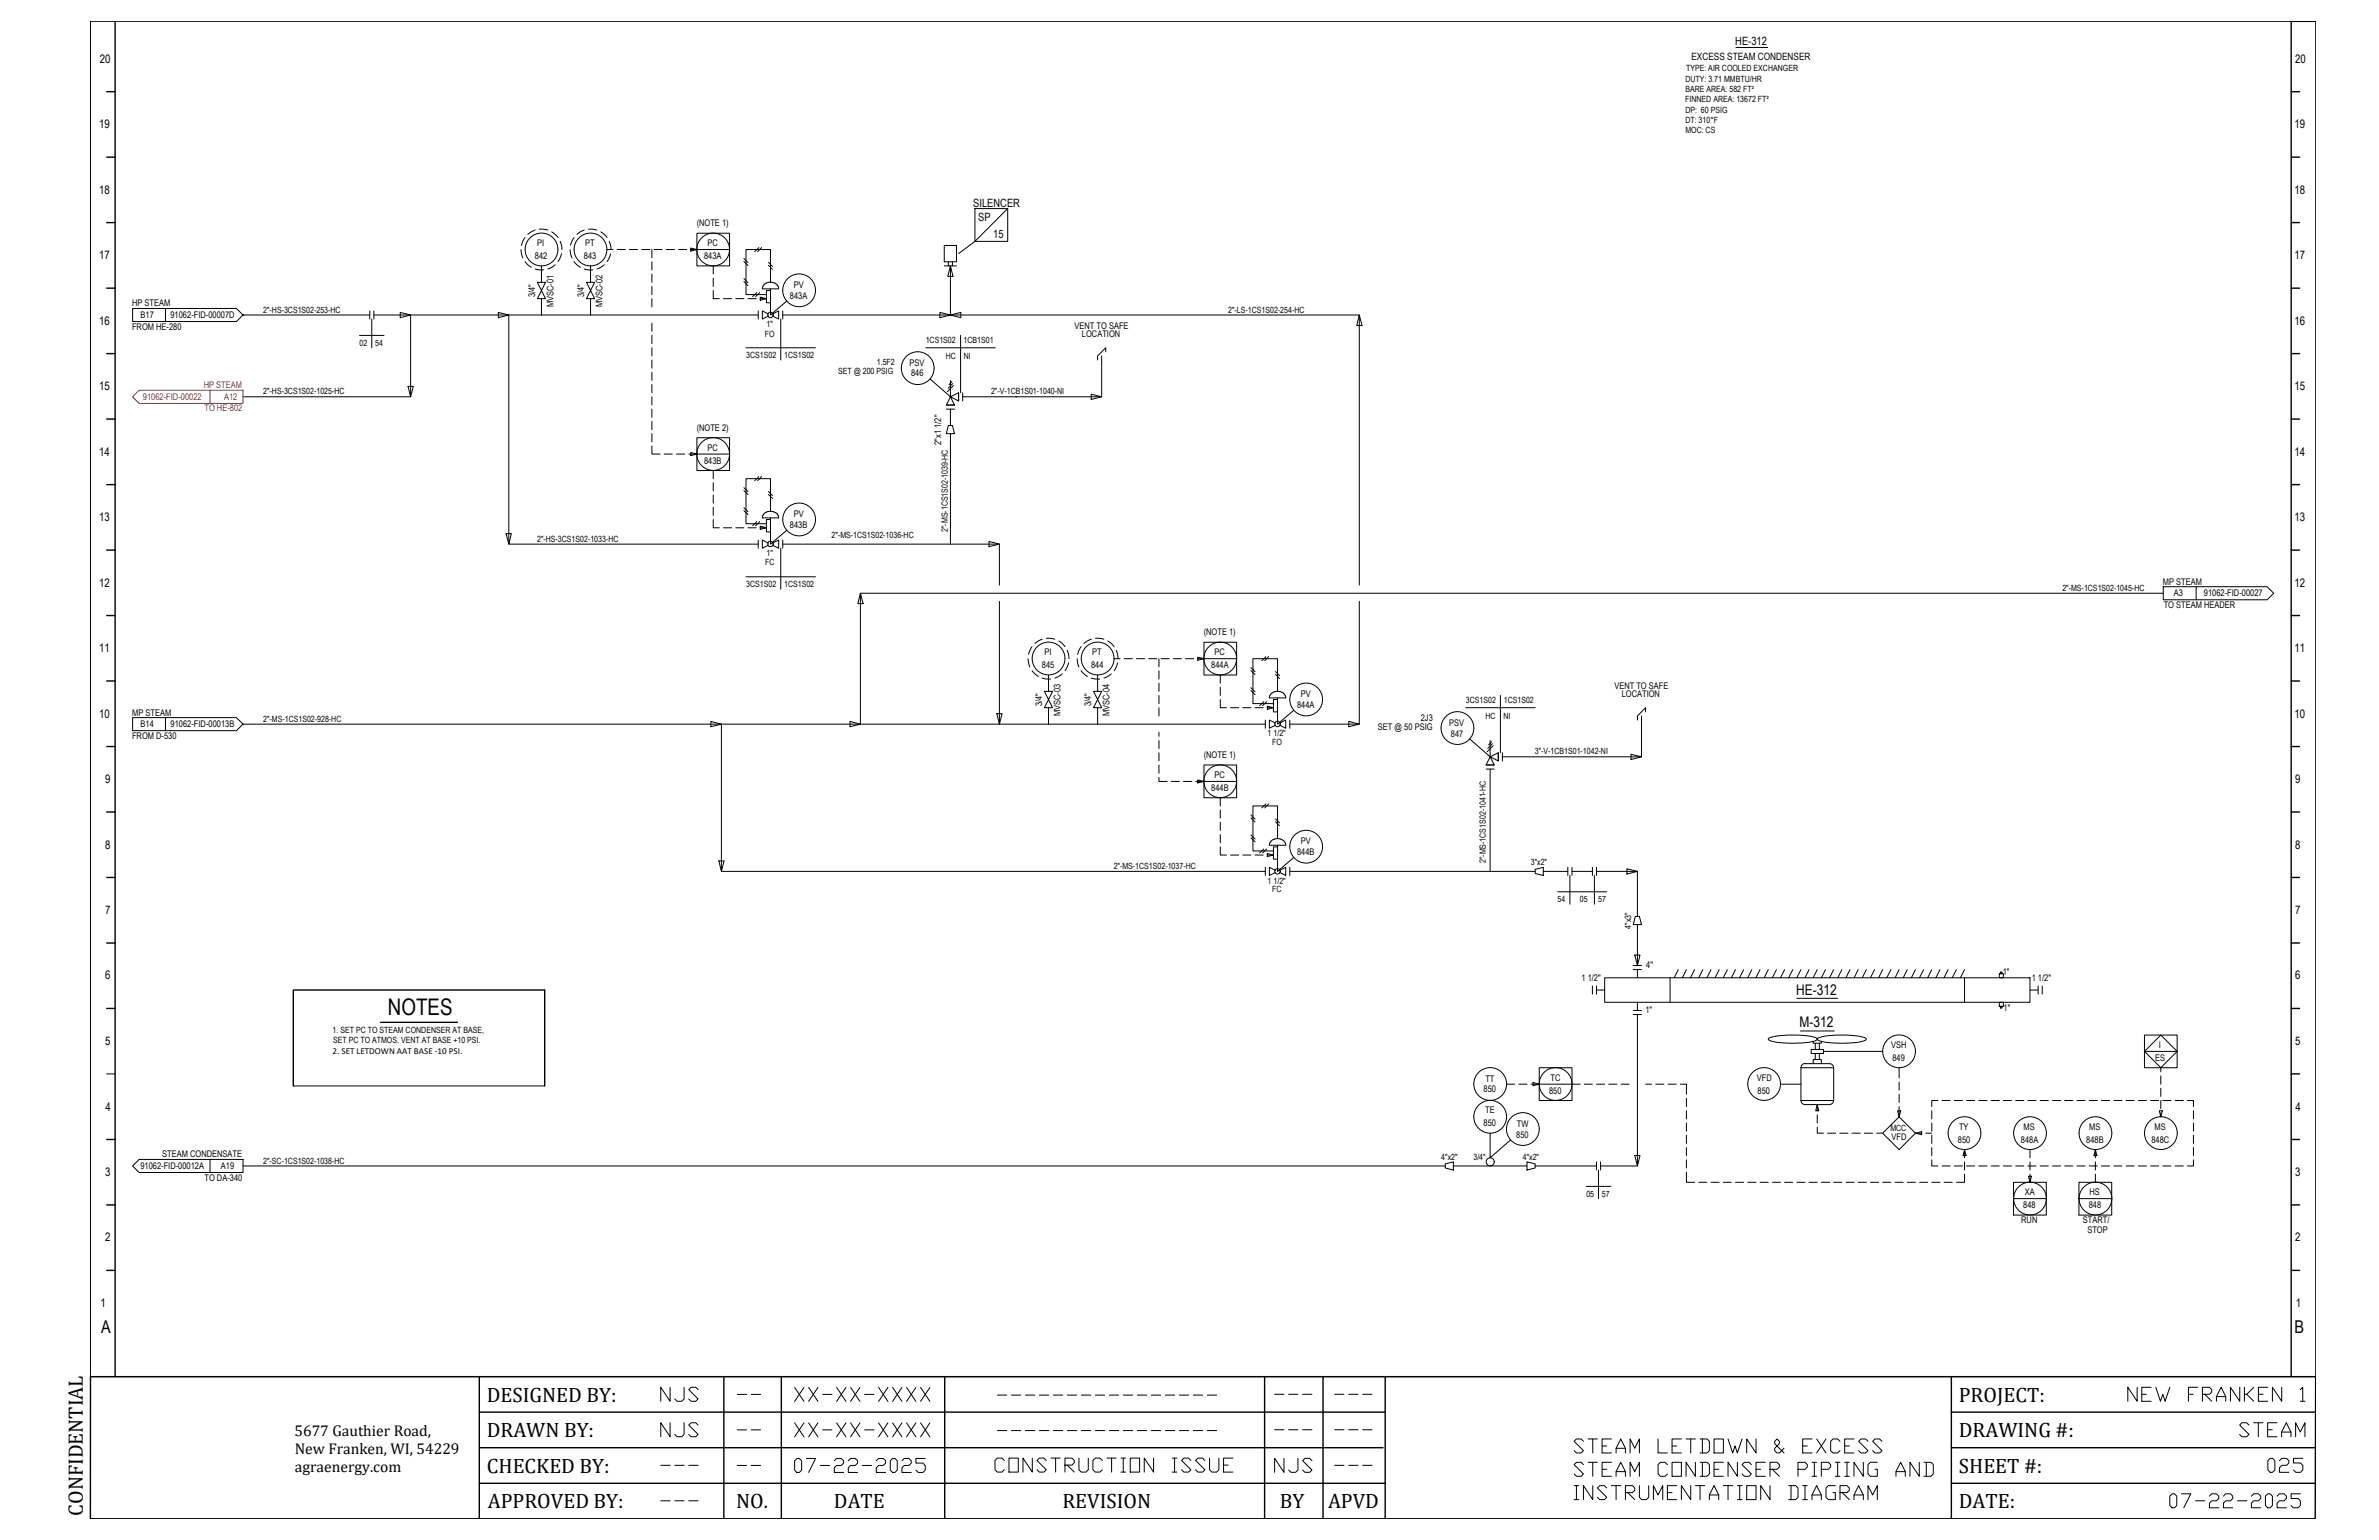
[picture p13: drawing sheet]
<svg xmlns="http://www.w3.org/2000/svg" width="864mm" height="559mm" viewBox="0 0 864 559" stroke-linecap="round" stroke-linejoin="round" font-family="sans-serif">
<defs><g id="words">
<text font-size="8.3" x="140.8" y="368.3">NOTES</text>
<g font-size="7.5">
<text x="176.7" y="508.6">DESIGNED BY:</text>
<text x="711.1" y="508.6">PROJECT:</text>
<text x="176.7" y="521.4">DRAWN BY:</text>
<text x="711.1" y="521.4">DRAWING #:</text>
<text x="176.7" y="534.3">CHECKED BY:</text>
<text x="711.1" y="534.3">SHEET #:</text>
<text x="30.1" y="550" transform="rotate(-90 30.1 550)">CONFIDENTIAL</text>
<text x="177.1" y="547.2">APPROVED BY:</text>
<text x="267.2" y="547.2">NO.</text>
<text x="302.7" y="547.2">DATE</text>
<text x="385.7" y="547.2">REVISION</text>
<text x="464.6" y="547.2">BY</text>
<text x="482.1" y="547.2">APVD</text>
<text x="711.1" y="547.2">DATE:</text>
</g>
<g font-size="6.4">
<text x="36.7" y="483.8">A</text>
<text x="832.9" y="483.8">B</text>
</g>
<g font-size="5.7">
<text x="106.9" y="521.2">5677 Gauthier Road,</text>
<text x="107" y="527.7">New Franken, WI, 54229</text>
<text x="107.1" y="534">agraenergy.com</text>
</g>
<g font-size="5.3">
<text x="652" y="360.9">HE-312</text>
<text x="653.2" y="372.8">M-312</text>
</g>
<g font-size="4.3">
<text x="36.3" y="22.8">20</text>
<text x="833.2" y="22.7">20</text>
<text x="36" y="46.5">19</text>
<text x="832.9" y="46.5">19</text>
<text x="36" y="70.3">18</text>
<text x="832.9" y="70.3">18</text>
<text x="36" y="94.1">17</text>
<text x="832.9" y="94.1">17</text>
<text x="36" y="117.8">16</text>
<text x="832.9" y="117.8">16</text>
<text x="36" y="141.6">15</text>
<text x="832.9" y="141.6">15</text>
<text x="36" y="165.4">14</text>
<text x="832.9" y="165.4">14</text>
<text x="36" y="189.1">13</text>
<text x="832.9" y="189.1">13</text>
<text x="36" y="212.9">12</text>
<text x="832.9" y="212.9">12</text>
<text x="36" y="236.6">11</text>
<text x="832.9" y="236.6">11</text>
<text x="36" y="260.4">10</text>
<text x="832.9" y="260.4">10</text>
<text x="38.2" y="284.1">9</text>
<text x="833.2" y="284.1">9</text>
<text x="38.2" y="307.9">8</text>
<text x="833.2" y="307.9">8</text>
<text x="38.1" y="331.7">7</text>
<text x="833.1" y="331.7">7</text>
<text x="38.2" y="355.4">6</text>
<text x="833.2" y="355.4">6</text>
<text x="38.2" y="379.2">5</text>
<text x="833.2" y="379.2">5</text>
<text x="38.3" y="403">4</text>
<text x="833.2" y="403">4</text>
<text x="38.2" y="426.7">3</text>
<text x="833.2" y="426.7">3</text>
<text x="38.2" y="450.5">2</text>
<text x="833.2" y="450.5">2</text>
<text x="36.4" y="474.3">1</text>
<text x="833.4" y="474.3">1</text>
</g>
<g font-size="4.1">
<text x="629.9" y="16.2">HE-312</text>
<text x="353.3" y="75">SILENCER</text>
<text x="355.1" y="80.1">SP</text>
<text x="360.6" y="86.5">15</text>
</g>
<text font-size="3.6" x="614" y="21.8">EXCESS STEAM CONDENSER</text>
<g font-size="3.3">
<text x="252.9" y="82">(NOTE 1)</text>
<text x="195" y="89.2">PI</text>
<text x="212.4" y="89.2">PT</text>
<text x="256.8" y="89.2">PC</text>
<text x="194.2" y="94">842</text>
<text x="212" y="94">843</text>
<text x="255.6" y="94">843A</text>
<text x="194.3" y="107.9" transform="rotate(-90 194.3 107.9)">3/4&quot;</text>
<text x="212.1" y="107.9" transform="rotate(-90 212.1 107.9)">3/4&quot;</text>
<text x="288.2" y="104.5">PV</text>
<text x="48" y="111.2">HP STEAM</text>
<text x="201" y="111.5" transform="rotate(-90 201 111.5)">MVSC-01</text>
<text x="218.7" y="111.5" transform="rotate(-90 218.7 111.5)">MVSC-02</text>
<text x="286.8" y="108.4">843A</text>
<text x="47.9" y="119.6">FROM HE-280</text>
<text x="51.1" y="115.4">B17</text>
<text x="61.9" y="115.4">91062-FID-00007D</text>
<text x="390.1" y="119.4">VENT TO SAFE</text>
<text x="392.8" y="122.4">LOCATION</text>
<text x="330.2" y="132.7">PSV</text>
<text x="330.8" y="136.6">846</text>
<text x="252.9" y="156.2">(NOTE 2)</text>
<text x="341.6" y="161.4" transform="rotate(-90 341.6 161.4)">2&quot;x1 1/2&quot;</text>
<text x="256.8" y="163.5">PC</text>
<text x="255.6" y="168.2">843B</text>
<text x="286.8" y="191.6">843B</text>
<text x="288.2" y="187.6">PV</text>
<text x="785.2" y="212.1">MP STEAM</text>
<text x="785.5" y="220.5">TO STEAM HEADER</text>
<text x="789.2" y="216.3">A3</text>
<text x="800.1" y="216.3">91062-FID-00027</text>
<text x="437" y="230.4">(NOTE 1)</text>
<text x="379.1" y="237.7">PI</text>
<text x="396.5" y="237.7">PT</text>
<text x="440.9" y="237.7">PC</text>
<text x="378.2" y="242.4">845</text>
<text x="396.1" y="242.4">844</text>
<text x="439.7" y="242.4">844A</text>
<text x="586" y="250.1">VENT TO SAFE</text>
<text x="378.3" y="256.3" transform="rotate(-90 378.3 256.3)">3/4&quot;</text>
<text x="396.1" y="256.3" transform="rotate(-90 396.1 256.3)">3/4&quot;</text>
<text x="470.8" y="256.9">844A</text>
<text x="472.3" y="252.9">PV</text>
<text x="588.7" y="253">LOCATION</text>
<text x="48" y="259.6">MP STEAM</text>
<text x="51.1" y="263.8">B14</text>
<text x="61.9" y="263.8">91062-FID-00013B</text>
<text x="385" y="259.9" transform="rotate(-90 385 259.9)">MVSC-03</text>
<text x="402.8" y="259.9" transform="rotate(-90 402.8 259.9)">MVSC-04</text>
<text x="515.7" y="261.6">2J3</text>
<text x="526.1" y="263.4">PSV</text>
<text x="47.9" y="268">FROM D-530</text>
<text x="500.2" y="265">SET @ 50 PSIG</text>
<text x="526.7" y="267.3">847</text>
<text x="437" y="275">(NOTE 1)</text>
<text x="439.7" y="287">844B</text>
<text x="440.9" y="282.2">PC</text>
<text x="470.8" y="310.3">844B</text>
<text x="472.3" y="306.4">PV</text>
<text x="597.6" y="351.4">4&quot;</text>
<text x="727" y="353.8">1&quot;</text>
<text x="574.1" y="355.9">1 1/2&quot;</text>
<text x="737.5" y="355.9">1 1/2&quot;</text>
<text x="597.3" y="367.7">1&quot;</text>
<text x="727.3" y="366.7">1&quot;</text>
<text x="120.7" y="382.6">2. SET LETDOWN AAT BASE -10 PSI.</text>
<text x="686.6" y="380.2">VSH</text>
<text x="783.7" y="380.4">I</text>
<text x="687" y="384.9">849</text>
<text x="782.4" y="385">ES</text>
<text x="539.2" y="392.5">TT</text>
<text x="562.8" y="392.1">TC</text>
<text x="637.8" y="392.1">VFD</text>
<text x="538.6" y="396.4">850</text>
<text x="562.3" y="396.8">850</text>
<text x="638" y="396.8">850</text>
<text x="539.1" y="403.9">TE</text>
<text x="538.6" y="408.7">850</text>
<text x="550.4" y="412.8">850</text>
<text x="550.6" y="408.8">TW</text>
<text x="686.6" y="413.8">VFD</text>
<text x="711.2" y="409.9">TY</text>
<text x="734.6" y="409.9">MS</text>
<text x="758.4" y="409.9">MS</text>
<text x="782.2" y="409.9">MS</text>
<text x="58.9" y="419.9">STEAM CONDENSATE</text>
<text x="710.7" y="414.7">850</text>
<text x="733.6" y="414.7">848A</text>
<text x="757.3" y="414.7">848B</text>
<text x="781" y="414.7">848C</text>
<text x="51" y="424.1">91062-FID-00012A</text>
<text x="80.2" y="424.1">A19</text>
<text x="74.2" y="428.4">TO DA-340</text>
<text x="735" y="433.7">XA</text>
<text x="758.5" y="433.7">HS</text>
<text x="733.7" y="443.7">RUN</text>
<text x="734.5" y="438.4">848</text>
<text x="756.1" y="443.7">START/</text>
<text x="758.2" y="438.4">848</text>
<text x="757.7" y="447.5">STOP</text>
</g>
<g font-size="3.3" fill="#f00">
<text x="74" y="140.9">HP STEAM</text>
<text x="51.9" y="145">91062-FID-00022</text>
<text x="74.2" y="149.3">TO HE-802</text>
<text x="81.3" y="145.1">A12</text>
</g>
<g font-size="3.1">
<text x="611.8" y="29.6">DUTY: 3.71 MMBTU/HR</text>
<text x="612.1" y="25.9">TYPE: AIR COOLED EXCHANGER</text>
<text x="611.8" y="33.4">BARE AREA: 582 FT²</text>
<text x="611.8" y="37.1">FINNED AREA: 13672 FT²</text>
<text x="611.8" y="40.9">DP: 60 PSIG</text>
<text x="611.8" y="44.5">DT: 310°F</text>
<text x="611.8" y="48.3">MOC: CS</text>
<text x="95.5" y="113.5">2&quot;-HS-3CS1S02-253-HC</text>
<text x="445.9" y="113.5">2&quot;-LS-1CS1S02-254-HC</text>
<text x="278.3" y="118.7">1&quot;</text>
<text x="130.5" y="125.4">02</text>
<text x="136.2" y="125.4">54</text>
<text x="277.7" y="122.4">FO</text>
<text x="336" y="124.5">1CS1S02</text>
<text x="349.8" y="124.5">1CB1S01</text>
<text x="270.9" y="129.9">3CS1S02</text>
<text x="284.6" y="129.9">1CS1S02</text>
<text x="343.3" y="130.4">HC</text>
<text x="349.8" y="130.4">NI</text>
<text x="304.2" y="135.8">SET @ 200 PSIG</text>
<text x="318.3" y="132.4">1.5F2</text>
<text x="95.5" y="143.1">2&quot;-HS-3CS1S02-1025-HC</text>
<text x="359.7" y="143.1">2&quot;-V-1CB1S01-1040-NI</text>
<text x="195" y="196.6">2&quot;-HS-3CS1S02-1033-HC</text>
<text x="301.9" y="195.1">2&quot;-MS-1CS1S02-1036-HC</text>
<text x="344.1" y="193" transform="rotate(-90 344.1 193)">2&quot;-MS-1CS1S02-1039-HC</text>
<text x="278.3" y="201.9">1&quot;</text>
<text x="277.7" y="204.9">FC</text>
<text x="270.9" y="213">3CS1S02</text>
<text x="284.6" y="213">1CS1S02</text>
<text x="748.7" y="214.4">2&quot;-MS-1CS1S02-1045-HC</text>
<text x="532.1" y="255.1">3CS1S02</text>
<text x="545.9" y="255.1">1CS1S02</text>
<text x="95.5" y="261.9">2&quot;-MS-1CS1S02-928-HC</text>
<text x="539.3" y="261.1">HC</text>
<text x="545.8" y="261.1">NI</text>
<text x="460.2" y="267.2">1 1/2&quot;</text>
<text x="461.8" y="270.2">FO</text>
<text x="557.1" y="273.8">3&quot;-V-1CB1S01-1042-NI</text>
<text x="404.3" y="315.3">2&quot;-MS-1CS1S02-1037-HC</text>
<text x="539.4" y="313.2" transform="rotate(-90 539.4 313.2)">2&quot;-MS-1CS1S02-1041-HC</text>
<text x="555.7" y="313.9">3&quot;x2&quot;</text>
<text x="460.2" y="320.6">1 1/2&quot;</text>
<text x="461.8" y="323.6">FC</text>
<text x="565.4" y="327.3">54</text>
<text x="573.5" y="327.3">05</text>
<text x="580.2" y="327.3">57</text>
<text x="592.1" y="337" transform="rotate(-90 592.1 337)">4&quot;x3&quot;</text>
<text x="120.7" y="374.9">1. SET PC TO STEAM CONDENSER AT BASE,</text>
<text x="120.9" y="378.6">SET PC TO ATMOS. VENT AT BASE +10 PSI.</text>
<text x="686.2" y="410.5">MCC</text>
<text x="95.5" y="422.2">2&quot;-SC-1CS1S02-1038-HC</text>
<text x="523.2" y="420.8">4&quot;x2&quot;</text>
<text x="534.9" y="420.8">3/4&quot;</text>
<text x="552.8" y="420.8">4&quot;x2&quot;</text>
<text x="575.9" y="434.2">05</text>
<text x="581.5" y="434.2">57</text>
</g>
</g></defs>
<g fill="none" stroke="#000" stroke-width=".36">
<path d="M32.9 7.7h807.7v491.8h-807.7zM630.2 17.2h11.5M353.9 75.7h11.9v11.9h-11.9zM365.8 75.7l-11.9 11.9-5.9 4.4M189.1 90.6l.7 3M190.6 86.2l-1.3 2.8M190.6 94.9l1 1.2 1.3 .9M194.3 83.5l-2.7 1.5M194.3 97.6l3.1 .3M195.8 83.2l3.1 .3M196.6 96.5v5.9M200.3 84.1l2.3 2.1"/>
<path d="M201.5 96.1l-2.6 1.5M203.3 87.5l.5 1.4 .2 1.7M203.8 92.1l-1.2 2.8M207 90.6l.6 3M208.4 86.2l-1.3 2.8M208.4 94.9l2.3 2.1M212.1 83.5l-2.7 1.5M212.1 97.6l1.6 .4 1.5-.1M213.6 83.2l3.1 .3M214.4 96.5v5.9M218.1 84.1l2.3 2.1M219.3 96.1l-2.6 1.5"/>
<path d="M220.3 90.6h2.2M221.1 87.5l.7 3.1M221.7 92.1l-1.3 2.8M224 90.6h3M228.5 90.6h2.9M232.9 90.6h3M236.6 90.6v2.9M236.6 95v3M236.6 99.4v3M237.4 90.6h3M241.9 90.6h2.9M246.3 90.6h3"/>
<path d="M250.7 90.6h2.3v5.9h11.8v-5.9M250.7 90l2.3 .6-2.3 .5zM253 84.6h11.8v6h-11.8zM258.9 96.5v2.9M270 93.8l.8 .8v1l.7 .8M270 94.9l.8 .7v6.3l.7 .7M275 91.3l.8-.7h3.9v5.4l.7 .7M275.5 89.8l-.8 .8h-3.9v4l.7 .7M276.5 89.8l-.7 .8h-1.1l-.7 .7M279 96.3l.7 .7v5.4M279 95.3l.7 .7v1l.7 .7M342.8 89.1h4.4v5.9h-4.4z"/>
<path d="M342.8 96.5h4.4M344.3 95v1.5M345 96.5l.9 3.8h-1.9zM345 96.5v17.8M345.7 95v1.5M60.1 111.9v4.8M88.2 114.3h.1M88.2 114.3l-2.4-2.4h-37.7v4.8h37.7l2.4-2.4h46M134.2 112.8v3M135 115.8v10.4M135.7 114.3h139.6M135.7 112.8v3"/>
<path d="M145.3 113.4l3.8 .9-3.8 1zM149.1 114.3v29.7h-60.9M180.9 113.4l3.8 .9-3.8 1zM184.7 114.3v83.1h90.6M195.1 102.4h2.9l-2.9 6h2.9zM196.6 108.4v5.9M212.9 102.4l3 6h-3l3-6zM214.4 108.4v5.9M236.6 103.9v3M236.6 108.4v2.9M236.6 117.3v2.9M258.9 105.4v3h2.3"/>
<path d="M258.9 101v2.9M262.6 108.4h3M267.1 108.4h2.9M270 101.1l.8 .8v1l.7 .7M270 102.2l.8 .7v4h3.2l.7-.7M271.5 108.4h3M275.3 112.8v3M275.8 106.2l-.8 .7h-1l-.8 .7M276 107.8l2.2 .6-2.2 .5zM276 108.4h2.2M277 103.9l-.3 .9h6M278.2 106.9h-3.2l-.7 .7"/>
<path d="M279 114l-2.3-1.2v3l2.3-1.2M279.1 102.4l-1.4 .6-.7 .9M279.1 102.5a2.86 2.86 0 0 1 3.6 2.3M279.7 105.4h-1.5v4.5h1.5M279.7 104.8v9.5l5.9-5M280.4 114l2.3-1.2v3l-2.3-1.2M283.4 115.8v14.8M284.1 114.3h209.3v98M284.1 112.8v3M341.2 113.4l3.8 .9-3.8 1zM345 114.3l3.8-.9v1.9zM493.4 114.3l1 3.8h-1.9z"/>
<path d="M130.5 121.7h8.9M236.6 121.7v3M236.6 126.2v3M236.6 130.6v3M236.6 135.1v2.9M236.6 139.5v3M270.8 126.2h25.2M336.1 126.2h25.2M337.6 137.5l7.4 6.5-1.5 3h3l-1.5-3 3 1.5v-3l-3 1.5v-6M345.6 138.5l-1.1 1.1M345.9 139.2l-1.7 1.7M346.1 139.9l-2.2 2.3"/>
<path d="M348.7 121.7v20.8M399.9 129.2v14.8h-50.4M401.4 127.7v-1.5l-3 3v1.4M148.1 140.2h1.9l-.9 3.8zM236.6 144v3M236.6 148.5v2.9M236.6 152.9v3M236.6 157.4v2.9M253 158.8h11.8v6h-11.8zM343.5 148.5h3M343.5 147h3M344.3 154.4h1.4l.8 3h-3z"/>
<path d="M345 148.5v5.9M345 157.3v40.1M348 142.5v3M349.5 142.5v3M368.8 144h.1M396.1 143l3.8 1-3.8 .9zM236.6 161.8v3h3M241.1 164.8h3M245.5 164.8h3M250 164.8h3v5.9h11.8v-5.9M250.7 164.2l2.3 .6-2.3 .5zM258.9 170.7v3"/>
<path d="M258.9 175.2v2.9M258.9 179.6v3M270 177l.8 .7v1l.7 .8M270 178l.8 .7v6.3l.7 .7M275 174.4l.8-.7h3.9v5.4l.7 .7M275.5 172.9l-.8 .8h-3.9v4l.7 .7M276.5 172.9l-.7 .8h-1.1l-.7 .7M279 179.4l.7 .7v5.4M279 178.4l.7 .7v1l.7 .8M183.7 193.6h1.9l-.9 3.8zM258.9 188.5v3h2.3M258.9 184.1v2.9"/>
<path d="M262.6 191.5h3M267.1 191.5h2.9M270 184.2l.8 .8v1l.7 .7M270 185.3l.8 .7v4h3.2l.7-.7M271.5 191.5h3M275.3 196v2.9M275.8 189.3l-.8 .7h-1l-.8 .8M276 190.9l2.2 .6-2.2 .6zM276 191.5h2.2M276.7 187.9h6M277 187l-.3 .9M278 185.9l-1 1.1"/>
<path d="M278.2 190h-3.2l-.7 .8M279 197.1l-2.3-1.1v2.9l2.3-1.1M279.7 185.5l-1.7 .4M279.7 188.5h-1.5v4.5h1.5M279.7 187.9v9.5l5.9-5M279.7 185.5a2.62 2.62 0 0 1 3 2.4M280.4 197.1l2.3-1.1v2.9l-2.3-1.1M283.4 198.9v14.9M284.1 197.4h78.7v14.9M284.1 196v2.9M359 196.5l3.8 .9-3.8 1zM270.8 209.3h25.2"/>
<path d="M312.3 215.3l1 3.7h-1.9zM362.8 218.2v44.6M493.4 218.2v44.6h-25.2M785.3 215.3h-473v47.5M785.3 212.9h37.7l2.4 2.4-2.4 2.3h-37.7zM797.2 212.9v4.7M373.2 239l.6 3M374.6 234.7l-1.2 2.7M378.3 231.9l-2.6 1.6M379.9 231.6l3 .3M384.3 232.6l2.3 2.1M387.4 236l.5 1.4 .2 1.6"/>
<path d="M391 239l.7 3M392.4 234.7l-1.2 2.7M396.2 231.9l-2.7 1.6M397.7 231.6l3 .3M402.2 232.6l2.3 2.1M404.4 239h2.2M405.2 236l.6 3M408.1 239h3M412.5 239h3M417 239h2.9M420.7 239v3M421.5 239h2.9"/>
<path d="M425.9 239h3M430.4 239h2.9M434.8 239h2.2v5.9h11.9v-5.9M434.8 238.5l2.2 .5-2.2 .6zM437 233h11.9v6h-11.9zM459.1 239.7l.7-.7h4v5.4l.7 .8M459.5 238.3l-.7 .7h-4v4l.8 .8M460.5 238.3l-.7 .7h-1l-.8 .7M361.9 259h1.9l-1 3.8zM374.6 243.4l2.3 2M378.3 246l3.1 .4M379.1 250.9h3l-3 5.9h3z"/>
<path d="M380.6 244.9v6M380.6 256.8v6M385.6 244.5l-2.7 1.5M387.9 240.5l-1.3 2.9M392.4 243.4l2.4 2M396.2 246l3 .4M397 250.9l2.9 5.9h-2.9l2.9-5.9zM398.4 244.9v6M398.4 256.8v6M403.4 244.5l-1.5 1.1-1.2 .4M405.7 240.5l-1.2 2.9M420.7 243.5v2.9"/>
<path d="M420.7 247.9v3M420.7 252.3v3M420.7 256.8v3M443 253.8v3h2.2M443 244.9v3M443 249.4v2.9M446.7 256.8h3M451.1 256.8h3M454.1 242.3l.7 .7v1.1l.8 .7M454.1 243.3l.7 .8v6.2l.8 .7M454.1 249.6l.7 .7v1l.8 .8M454.1 250.6l.7 .7v4h3.2l.8-.7"/>
<path d="M455.6 256.8h3M459.8 254.6l-.7 .7h-1.1l-.7 .8M460 256.2l2.3 .6-2.3 .6zM460 256.8h2.3M461.3 251.9l-.5 1.3h5.9M462.3 255.3h-3.2l-.8 .8M462.6 251l-1.3 .9M463 244.7l.8 .7v5.5M463 243.7l.8 .7v1l.7 .8M463.2 250.9l-.6 .1M463.7 250.9h-.5M463.7 250.9h.6"/>
<path d="M463.8 253.8h-1.5v4.5h1.5M463.8 253.2v9.6l5.8-5.1M464.4 250.9l1 .3M465.4 251.2l.5 .3M465.9 251.5l.3 .4M466.2 251.9l.3 .4M466.5 252.3l.3 .9M532 256.8h25.3M544.7 252.3v20.8M595.9 259.8v14.8h-50.5M597.4 258.3v-1.5l-3 3v1.5M60.1 260.4v4.7"/>
<path d="M88.2 262.8l-2.4-2.4h-37.7v4.7h37.7l2.4-2.3h371.1M258.1 261.8l3.8 1-3.8 .9zM261.9 262.8v53.4h197.4M308.6 261.8l3.7 1-3.7 .9zM420.7 265.7v1.5M420.7 268.7v3M420.7 273.1v3M420.7 277.6v3M437 277.6h11.9v5.9h-11.9zM459.3 261.3v2.9M463.1 262.4l-2.3-1.1v2.9l2.3-1.1M464.4 262.4l2.3-1.1v2.9l-2.3-1.1"/>
<path d="M468.2 261.3v2.9M489.6 261.8l3.8 1-3.8 .9zM533.5 268.1l7.4 6.5-1.4 3h2.9l-1.5-3 3 1.5v-3l-3 1.5v-5.9M539.5 279.1h2.9M539.5 277.6h2.9M540.9 279.1v37.1M541.5 269.1l-1.1 1.2M541.8 269.8l-1.7 1.7M542.1 270.6l-2.3 2.2M543.9 273.1v3M545.4 273.1v3M592.1 273.7l3.8 .9-3.8 1z"/>
<path d="M420.7 282.1v1.4h3M425.2 283.5h2.9M429.6 283.5h3M434.1 283.5h2.9v6h11.9v-6M434.8 283l2.2 .5-2.2 .6zM443 289.5v2.9M443 293.9v3M443 298.4v2.9M454.1 295.7l.7 .8v1l.8 .7M454.1 296.8l.7 .7v6.2l.8 .8M459.1 293.2l.7-.8h4v5.5l.7 .7M459.5 291.7l-.7 .7h-4v4.1l.8 .7"/>
<path d="M460.5 291.7l-.7 .7h-1l-.8 .8M463 298.2l.8 .7v5.4M463 297.1l.8 .8v1l.7 .7M260.9 312.4h1.9l-.9 3.8zM443 307.3v3h2.2M443 302.9v2.9M446.7 310.3h3M451.1 310.3h3M454.1 303l.7 .7v1.1l.8 .7M454.1 304l.7 .8v4h3.2l.8-.7M455.6 310.3h3M459.3 314.7v3"/>
<path d="M459.8 308.1l-.7 .7h-1.1l-.7 .7M460 309.7l2.3 .6-2.3 .5zM460 310.3h2.3M460.8 306.7h5.9M461.7 305l-.7 .8-.2 .9M462.3 308.8h-3.2l-.8 .7M462.6 304.5l-1 .5M463.1 315.8l-2.3-1.1v3l2.3-1.2M463.2 304.3l-.6 .2M463.7 304.3h-.5M463.7 304.3h.6M463.8 307.3h-1.5v4.4h1.5"/>
<path d="M463.8 306.7v9.5l5.8-5M464.4 304.3l1 .4M464.4 315.8l2.3-1.1v3l-2.3-1.2M465.4 304.7l.8 .6M466.2 305.3l.3 .4M466.5 305.8l.3 .9M468.2 316.2h89.1M468.2 314.7v3M557.3 315.5l2.9-.8v3l-2.9-.8zM560.2 316.2h8.9M569.1 314.7v3M569.9 317.7v10.4"/>
<path d="M570.7 316.2h7.4M570.7 314.7v3M578.1 314.7v3M578.8 317.7v10.4M579.5 316.2h14.9v16.3M579.5 314.7v3M590.6 315.3l3.8 .9-3.8 1zM565.4 323.6h17.9M593.6 332.5h1.5l.8 3h-3zM594.4 335.5v14.9M578.1 357.8v2.9M579.5 357.8v2.9"/>
<path d="M579.5 359.2h3M582.5 354.8h154.4v8.9h-154.4zM592.9 351.8h3M592.9 350.4h3M593.4 346.5h1.9l-.9 3.9zM594.4 351.8v3M606.3 354.8v8.9M609.2 351.8l-1.5 3M612.2 351.8l-1.5 3M615.1 351.8l-1.4 3M618.2 351.8l-1.5 3M621.1 351.8l-1.5 3"/>
<path d="M624.1 351.8l-1.5 3M627 351.8l-1.4 3M630 351.8l-1.5 3M633 351.8l-1.5 3M635.9 351.8l-1.5 3M638.9 351.8l-1.5 3M641.9 351.8l-1.5 3M644.9 351.8l-1.5 3M647.8 351.8l-1.5 3M650.8 351.8l-1.5 3M653.8 351.8l-1.5 3M656.7 351.8l-1.5 3"/>
<path d="M659.7 351.8l-1.5 3M662.7 351.8l-1.5 3M665.6 351.8l-1.4 3M668.6 351.8l-1.5 3M671.6 351.8l-1.5 3M674.5 351.8l-1.4 3M677.5 351.8l-1.5 3M680.5 351.8l-1.5 3M683.4 351.8l-1.5 3M686.4 351.8l-1.5 3M689.4 351.8l-1.5 3M692.4 351.8l-1.5 3"/>
<path d="M695.3 351.8l-1.5 3M698.3 351.8l-1.5 3M701.3 351.8l-1.5 3M704.2 351.8l-1.5 3M707.2 351.8l-1.5 3M710.2 351.8l-1.5 3M713.1 354.8v8.8M713.1 351.8l-1.4 3M725.8 353.3h1.4v1.5h-1.4zM726.2 352.7h.6v.6h-.6zM736.9 359.2h3M739.9 357.8v2.9"/>
<path d="M741.3 357.8v2.9M592.9 366.6h3M592.9 368.1h3M594.4 368.1v55h-13.4M594.4 363.7v2.9M642 376.9a29.7 29.7 0 0 1 13.9-1.1l3.1 .7 .7 .6a6.6 6.6 0 0 1-4.8 1.3l-4.7 .1a17.3 17.3 0 0 1-8.2-1.2zM652.3 362.2h14.8M653.5 374.1h12.4M658.2 377.9v.6h3v-.6M659 378.5v2.3M659.8 376.9a29.8 29.8 0 0 1 13.9-1.1l3 .7 .8 .6a6.9 6.9 0 0 1-4.8 1.3l-4.7 .1a17.3 17.3 0 0 1-8.2-1.2zM660.4 378.5v2.3"/>
<path d="M725.8 363.7h1.4v1.5h-1.4zM726.2 365.2h.6v.6h-.6zM778.5 375.6h11.8v5.9h-11.8zM38.7 389.7h3.1M106.5 394h91.2M546.9 393.4h3M551.3 393.4h3M555.8 393.4h3v5.9h11.9v-5.9h2.9M556.5 392.8l2.3 .6-2.3 .6zM558.8 387.4h11.9v6h-11.9zM575.1 393.4h3M579.5 393.4h3"/>
<path d="M584 393.4h3M588.4 393.4h3M597.4 393.4h2.2M601 393.4h3M605.5 393.4h3M610 393.4h2.2v3.7M612.2 398.6v2.9M646.3 393.4h7.5M653.8 387.4h11.8v11.9h-11.8zM653.8 399.3a1.5 1.5 0 0 0 1.5 1.5h8.9M655.2 386h8.9a1.46 1.46 0 0 1 1.5 1.4M655.3 385.9a1.5 1.5 0 0 0-1.5 1.5"/>
<path d="M657.5 380.8h4.4v1.5h-4.4zM658.2 386v-1.5h3v1.5M659 382.3v2.2M660.4 382.3v2.2M661.9 381.5h21.5M665.6 399.3a1.46 1.46 0 0 1-1.4 1.5M689.4 387.4v3.8M689.4 392.6v3M689.4 397.1v3M703.5 399.3h-2.2v2.2M705 399.3h2.9M709.4 399.3h3"/>
<path d="M713.9 399.3h2.9M718.3 399.3h3M722.8 399.3h3M727.2 399.3h3M731.7 399.3h3M736.1 399.3h3M740.6 399.3h3M745.1 399.3h2.9M749.5 399.3h3M754 399.3h2.9M758.4 399.3h3M762.8 399.3h3"/>
<path d="M767.3 399.3h3M771.8 399.3h2.9M776.2 399.3h3M778.5 381.5l5.9-5.9 5.9 5.9-5.9 5.9zM778.5 381.5v5.9h11.8v-5.9M780.7 399.3h2.9M784.4 387.4v1.5M784.4 390.4v3M784.4 394.9v2.9M784.4 399.3v3M785.1 399.3h3M789.6 399.3h3"/>
<path d="M794 399.3h2.2v2.2M540.9 411.2v8.9l7.4-6.5M593.4 419.3h1.9l-.9 3.8zM612.2 403.1v2.9M612.2 407.5v3M612.2 411.9v3M612.2 416.4v3M659.7 409v2.2h2.2M659.7 400.8l.5 2.3h-1.1zM659.7 400.8v2.3M659.7 404.5v3M663.4 411.2h3"/>
<path d="M667.9 411.2h2.9M672.3 411.2h3M676.8 411.2h2.9M681.2 411.2h2.2l6-5.9 5.9 5.9h2.3M683.4 411.2l6 6 5.9-6M688.8 403.1h1.1l-.5 2.2zM689.4 401.5v3.8M695.3 411.2l2.3-.6v1.1zM699.1 411.2h2.2M701.3 403.1v2.9M701.3 407.5v3M701.3 411.9v3"/>
<path d="M701.3 416.4v3M713.1 417.2l.6 2.2h-1.1zM713.1 417.2v2.9M736.9 417.2v2.9M760.6 417.2l.6 2.2h-1.1zM760.6 417.2v2.9M783.8 403.1h1.1l-.5 2.2zM784.4 403.8v1.5M796.2 403.1v2.9M796.2 407.5v3M796.2 411.9v3M796.2 416.4v3"/>
<path d="M48.1 423.1l2.4-2.4h37.7v4.8h-37.7zM76.2 420.7v4.8M88.2 423.1h436.4M524.6 422.3l3-.7v3l-3-.8zM527.6 423.1h26.7M554.3 421.6l3 .7v1.5l-3 .8zM557.3 423.1h22.2M575.8 430.5h9M579.5 421.6v3M580.3 424.6v10.3M581 421.6v3M612.2 425.3v3.7h2.9"/>
<path d="M612.2 420.8v3M616.7 429h2.9M621.1 429h3M625.6 429h2.9M630 429h3M634.4 429h3M638.9 429h3M643.4 429h2.9M647.8 429h3M652.3 429h2.9M656.7 429h3M661.2 429h3"/>
<path d="M665.6 429h3M670.1 429h3M674.5 429h3M679 429h2.9M683.4 429h3M687.9 429h3M692.4 429h2.9M696.8 429h3M701.3 420.8v2.3h2.2M701.3 429h2.9M705 423.1h2.9M705.7 429h3"/>
<path d="M709.4 423.1h3M713.1 426v3h-2.9M713.1 421.6v3M713.9 423.1h2.9M718.3 423.1h3M722.8 423.1h3M727.2 423.1h3M730.9 434.9v6h11.9v-6M730.9 429h11.9v5.9h-11.9zM731.7 423.1h3M736.1 423.1h3M736.3 426.8h1.1l-.5 2.2z"/>
<path d="M736.9 421.6v3M736.9 426v3M740.6 423.1h3M745.1 423.1h2.9M749.5 423.1h3M754 423.1h2.9M754.7 434.9v6h11.9v-6M754.7 429h11.9v5.9h-11.9zM758.4 423.1h3M760.6 421.6v3M760.6 426v3M762.8 423.1h3"/>
<path d="M767.3 423.1h3M771.8 423.1h2.9M776.2 423.1h3M780.7 423.1h2.9M785.1 423.1h3M789.6 423.1h3M796.2 420.8v2.3h-2.2M243.2 503.4v5.1l-3.3-5.1v5.1M243.2 516.3v5l-3.3-5v5M248.3 503.4v4.2l-.8 .9h-1.7l-.9-.9M248.3 516.3v4.2l-.8 .8h-1.7l-.9-.8M253.4 504.2l-.8-.8h-1.7l-.9 .8 3.4 3.4-.8 .9h-1.7l-.9-.9"/>
<path d="M253.4 517.1l-.8-.8h-1.7l-.9 .8 3.4 3.4-.8 .8h-1.7l-.9-.8M267.6 518.8h3.4M267.6 506h3.4M272.7 518.8h3.4M272.7 506h3.4M288.5 516.3l3.3 5.1M288.5 503.4l3.3 5.1M291.8 516.3l-3.3 5.1M291.8 503.4l-3.3 5.1M293.5 516.3l3.4 5.1M293.5 503.4l3.4 5.1M296.9 516.3l-3.4 5.1"/>
<path d="M296.9 503.4l-3.4 5.1M298.6 518.8h3.4M298.6 506h3.4M303.7 516.3l3.4 5.1M303.7 503.4l3.4 5.1M307.1 516.3l-3.4 5.1M307.1 503.4l-3.4 5.1M308.8 516.3l3.4 5.1M308.8 503.4l3.4 5.1M312.2 516.3l-3.4 5.1M312.2 503.4l-3.4 5.1M313.9 518.8h3.3"/>
<path d="M313.9 506h3.3M318.9 516.3l3.4 5.1M318.9 503.4l3.4 5.1M322.3 516.3l-3.4 5.1M322.3 503.4l-3.4 5.1M324 516.3l3.4 5.1M324 503.4l3.4 5.1M327.4 516.3l-3.4 5.1M327.4 503.4l-3.4 5.1M329.1 516.3l3.4 5.1M329.1 503.4l3.4 5.1M332.5 516.3l-3.4 5.1"/>
<path d="M332.5 503.4l-3.4 5.1M334.2 516.3l3.4 5.1M334.2 503.4l3.4 5.1M337.6 516.3l-3.4 5.1M337.6 503.4l-3.4 5.1M362.1 519.1h3.4M362.1 506.2h3.4M367.2 519.1h3.3M367.2 506.2h3.3M372.2 519.1h3.4M372.2 506.2h3.4M377.3 519.1h3.4"/>
<path d="M377.3 506.2h3.4M382.4 519.1h3.4M382.4 506.2h3.4M387.5 519.1h3.4M387.5 506.2h3.4M392.6 519.1h3.3M392.6 506.2h3.3M397.6 519.1h3.4M397.6 506.2h3.4M402.7 519.1h3.4M402.7 506.2h3.4M407.8 519.1h3.4"/>
<path d="M407.8 506.2h3.4M412.9 519.1h3.4M412.9 506.2h3.4M418 519.1h3.3M418 506.2h3.3M423 519.1h3.4M423 506.2h3.4M428.1 519.1h3.4M428.1 506.2h3.4M433.2 519.1h3.4M433.2 506.2h3.4M438.3 519.1h3.4"/>
<path d="M438.3 506.2h3.4M462.7 518.8h3.4M462.7 505.9h3.4M467.8 518.8h3.4M467.8 505.9h3.4M472.9 518.8h3.3M472.9 505.9h3.3M484.5 518.8h3.4M484.5 505.9h3.4M489.6 518.8h3.4M489.6 505.9h3.4M494.7 518.8h3.4"/>
<path d="M494.7 505.9h3.4M775.8 503.4v5.1l-3.4-5.1v5.1M777.5 505.9h1.7M780.9 503.4h-3.4v5.1h3.4M782.6 503.4l1.7 5.1 .8-2.6 .9 2.6 1.7-5.1M794.4 505.9h1.7M797.8 503.4h-3.4v5.1M799.5 505.9h2.5l.9-.8v-.9l-.9-.8h-2.5v5.1M800.4 505.9l2.5 2.6M804.6 508.5v-1.7l1.7-3.4 1.7 3.4v1.7M804.6 506.8h3.4M813.1 503.4v5.1l-3.4-5.1v5.1"/>
<path d="M814.7 503.4v5.1M815.6 505.9l2.5 2.6M816.4 517.1l-.8-.8h-1.7l-.9 .8 3.4 3.4-.8 .8h-1.7l-.9-.8M818.1 516.3h3.4M818.1 503.4l-2.5 2.5h-.9M819.8 516.3v5M819.8 505.9h1.7M823.2 518.8h1.7M823.2 503.4h-3.4v5.1h3.4M826.6 516.3h-3.4v5h3.4M828.3 519.6h3.3M828.3 503.4v5.1l-3.4-5.1v5.1"/>
<path d="M835.1 504.2l.8-.8v5.1M835.1 508.5h1.7M239.9 531.7h3.3M244.9 531.7h3.4M250 531.7h3.4M267.6 531.7h3.4M272.7 531.7h3.4M288.5 530.1l.8-.9h.9l.8 .9v3.3l-.8 .9h-.9l-.8-.9zM292.7 529.2h3.4l-2.6 5.1M297.8 531.7h3.4M302.9 530.1l.8-.9h1.7l.8 .9v.8l-.8 .8h-1.7l-.8 .9v1.7h3.3M307.9 530.1l.9-.9h1.7l.8 .9v.8l-.8 .8h-1.7l-.9 .9v1.7h3.4"/>
<path d="M313 531.7h3.4M318.1 530.1l.8-.9h1.7l.9 .9v.8l-.9 .8h-1.7l-.8 .9v1.7h3.4M324 529.2h.9l.8 .9v3.3l-.8 .9h-.9l-.8-.9v-3.3zM327.4 530.1l.9-.9h1.6l.9 .9v.8l-.9 .8h-1.6l-.9 .9v1.7h3.4M335.9 529.2h-3.4v1.7h2.5l.9 .8v1.7l-.9 .9h-1.7l-.8-.9M364.6 529.9l-.9-.8h-1.7l-.8 .8v3.4l.8 .9h1.7l.9-.9M366.3 529.1h3.4v5.1h-3.4zM374.7 529.1v5.1l-3.4-5.1v5.1M379.8 529.9l-.8-.8h-1.7l-.9 .8 3.4 3.4-.8 .9h-1.7l-.9-.9M381.5 529.1h3.4M383.2 529.1v5.1M386.6 531.6h2.5l.9-.8v-.9l-.9-.8h-2.5v5.1"/>
<path d="M387.4 531.6l2.6 2.6M391.7 529.1v4.2l.8 .9h1.7l.9-.9v-4.2M400.1 529.9l-.8-.8h-1.7l-.9 .8v3.4l.9 .9h1.7l.8-.9M401.8 529.1h3.4M403.5 529.1v5.1M406.9 529.1h1.7M406.9 534.2h1.7M407.8 529.1v5.1M410.3 529.1h3.4v5.1h-3.4zM418.8 529.1v5.1l-3.4-5.1v5.1M425.5 529.1h1.7M425.5 534.2h1.7"/>
<path d="M426.4 529.1v5.1M432.3 529.9l-.8-.8h-1.7l-.9 .8 3.4 3.4-.8 .9h-1.7l-.9-.9M437.4 529.9l-.9-.8h-1.7l-.8 .8 3.4 3.4-.9 .9h-1.7l-.8-.9M439.1 529.1v4.2l.8 .9h1.7l.9-.9v-4.2M444.2 531.6h1.7M447.5 529.1h-3.3v5.1h3.3M466.1 529.2v5l-3.4-5v5M471.2 529.2v4.2l-.9 .8h-1.7l-.8-.8M476.2 530l-.8-.8h-1.7l-.8 .8 3.3 3.4-.8 .8h-1.7l-.8-.8M484.5 531.7h3.4M489.6 531.7h3.4M494.7 531.7h3.4"/>
<path d="M571.4 539.1h1.7M572.3 539.1v5.1M574.8 523l-.8-.9h-1.7l-.9 .9 3.4 3.4-.8 .8h-1.7l-.9-.8M574.8 531.5l-.8-.9h-1.7l-.9 .9 3.4 3.3-.8 .9h-1.7l-.9-.9M576.5 522.1h3.4M576.5 530.6h3.4M578.2 539.1v5.1l-3.4-5.1v5.1M578.2 522.1v5.1M578.2 530.6v5.1M581.6 524.7h1.7M581.6 533.1h1.7M583.3 539.9l-.9-.8h-1.7l-.8 .8 3.4 3.4-.9 .9h-1.7l-.8-.9"/>
<path d="M585 522.1h-3.4v5.1h3.4M585 530.6h-3.4v5.1h3.4M585 539.1h3.3M586.7 527.2v-1.7l1.6-3.4 1.7 3.4v1.7M586.7 535.7v-1.7l1.6-3.4 1.7 3.4v1.7M586.7 525.5h3.3M586.7 534h3.3M586.7 539.1v5.1M591.7 527.2v-5.1l1.7 3.4 1.7-3.4v5.1M591.7 535.7v-5.1l1.7 3.4 1.7-3.4v5.1M595.1 539.1v4.2l.9 .9h1.7l.8-.9v-4.2M601.9 522.1v5.1h3.4"/>
<path d="M605.3 531.5l-.9-.9h-1.7l-.8 .9v3.3l.8 .9h1.7l.9-.9M607 530.6h3.4v5.1h-3.4zM607 524.7h1.7M608.7 539.1h-3.4v5.1h3.4M610.4 522.1h-3.4v5.1h3.4M612.1 522.1h3.3M613.7 539.1v5.1l-3.3-5.1v5.1M613.7 522.1v5.1M615.4 530.6v5.1l-3.3-5.1v5.1M615.4 539.1h3.4M617.1 522.1h2.6l.8 .9v3.4l-.8 .8h-2.6M617.1 530.6h2.6l.8 .9v3.3l-.8 .9h-2.6"/>
<path d="M617.1 539.1v5.1M618 522.1v5.1M618 530.6v5.1M622.2 522.1h3.4v5.1h-3.4zM622.2 533.1h1.7M625.6 530.6h-3.4v5.1h3.4M625.6 539.1h3.4M627.3 522.1l1.7 5.1 .8-2.5 .9 2.5 1.7-5.1M627.3 539.1v5.1M630.7 530.6v5.1l-3.4-5.1v5.1M630.7 539.1h1.7M631.5 539.1v5.1"/>
<path d="M634.1 539.1h3.4v5.1h-3.4zM635.8 531.5l-.9-.9h-1.7l-.8 .9 3.4 3.3-.9 .9h-1.7l-.8-.9M637.5 522.1v5.1l-3.4-5.1v5.1M637.5 533.1h1.6M640.8 530.6h-3.3v5.1h3.3M642.5 533.1h2.6l.8-.8v-.8l-.8-.9h-2.6v5.1M642.5 539.1v5.1l-3.4-5.1v5.1M643.4 533.1l2.5 2.6M647.6 525.5l-1.7 1.7h-.8l-.9-.8v-.9l1.7-1.7v-.8l-.8-.9-.9 .9v.8l3.4 3.4M649.3 539.1h2.5l.9 .8v3.4l-.9 .9h-2.5M650.2 539.1v5.1M652.7 533.1h2.5l.9-.8v-.8l-.9-.9h-2.5v5.1"/>
<path d="M654.4 524.7h1.7M654.4 539.1h1.7M655.2 539.1v5.1M657.8 522.1h-3.4v5.1h3.4M657.8 530.6h1.7M657.8 535.7h1.7M658.6 530.6v5.1M659.5 522.1l3.4 5.1M661.2 533.1h2.5l.8-.8v-.8l-.8-.9h-2.5v5.1M662.9 522.1l-3.4 5.1M666.2 539.1h-2.5l-.8 .8v3.4l.8 .9h2.5v-2.6h-.8M666.2 530.6h1.7"/>
<path d="M666.2 535.7h1.7M667.1 530.6v5.1M667.9 523l-.8-.9h-1.7l-.9 .9v3.4l.9 .8h1.7l.8-.8M669.6 524.7h1.7M669.6 530.6h1.7M669.6 535.7h1.7M670.5 530.6v5.1M673 522.1h-3.4v5.1h3.4M676.4 530.6v5.1l-3.4-5.1v5.1M678.1 523l-.9-.9h-1.6l-.9 .9 3.4 3.4-.9 .8h-1.6l-.9-.8M681.5 530.6h-2.6l-.8 .9v3.3l.8 .9h2.6v-2.6h-.9M683.2 523l-.9-.9h-1.7l-.8 .9 3.4 3.4-.9 .8h-1.7l-.8-.8"/>
<path d="M688.3 535.7v-1.7l1.6-3.4 1.7 3.4v1.7M688.3 534h3.3M696.7 530.6v5.1l-3.4-5.1v5.1M698.4 530.6h2.6l.8 .9v3.3l-.8 .9h-2.6M699.3 530.6v5.1M824.1 529.2h.8l.9 .8v3.4l-.9 .8h-.8l-.8-.8v-3.4zM827.5 530l.8-.8h1.7l.9 .8v.9l-.9 .8h-1.7l-.8 .9v1.6h3.4M828.3 521.3v-1.7l1.6-3.3 1.7 3.3v1.7M833.3 521.3v-5l1.7 3.3 1.7-3.3v5M836 529.2h-3.4v1.7h2.5l.9 .8v1.7l-.9 .8h-1.7l-.8-.8M239.9 544.6h3.3M244.9 544.6h3.4"/>
<path d="M250 544.6h3.4M571.4 544.2h1.7M590 541.6h2.6l.8-.8v-.9l-.8-.8h-2.6v5.1M590.9 541.6l2.5 2.6M600.2 544.2v-5.1l1.7 3.4 1.7-3.4v5.1M605.3 541.6h1.7M620.5 544.2v-1.7l1.7-3.4 1.7 3.4v1.7M620.5 542.5h3.4M630.7 544.2h1.7M654.4 544.2h1.7M657.8 544.2v-1.7l1.7-3.4 1.7 3.4v1.7M657.8 542.5h3.4"/>
<path d="M667.9 541.6h2.6l.8-.8v-.9l-.8-.8h-2.6v5.1M668.8 541.6l2.5 2.6M673 544.2v-1.7l1.7-3.4 1.7 3.4v1.7M673 542.5h3.4M678.1 544.2v-5.1l1.7 3.4 1.7-3.4v5.1M787.7 542.9l.8-.9h.8l.9 .9v3.4l-.9 .8h-.8l-.8-.8zM791.9 542h3.4l-2.6 5.1M797 544.6h3.4M802 542.9l.9-.9h1.7l.8 .9v.8l-.8 .9h-1.7l-.9 .8v1.7h3.4M807.1 542.9l.9-.9h1.7l.8 .9v.8l-.8 .9h-1.7l-.9 .8v1.7h3.4M812.2 544.6h3.4M817.3 542.9l.8-.9h1.7l.9 .9v.8l-.9 .9h-1.7l-.8 .8v1.7h3.4"/>
<path d="M822.4 542.9l.8-.9h.9l.8 .9v3.4l-.8 .8h-.9l-.8-.8zM826.6 542.9l.8-.9h1.7l.9 .9v.8l-.9 .9h-1.7l-.8 .8v1.7h3.4M835.1 542h-3.4v1.7h2.5l.9 .9v1.7l-.9 .8h-1.7l-.8-.8"/>
<circle cx="196.6" cy="90.5" r="5.9"/>
<circle cx="214.4" cy="90.5" r="5.9"/>
<circle cx="258.9" cy="90.5" r="5.9"/>
<circle cx="279.7" cy="114.3" r=".99"/>
<circle cx="290.1" cy="105.3" r="5.9"/>
<circle cx="333.1" cy="133.6" r="5.9"/>
<circle cx="258.9" cy="164.7" r="5.9"/>
<circle cx="279.7" cy="197.4" r=".99"/>
<circle cx="290.1" cy="188.5" r="5.9"/>
<circle cx="380.6" cy="239" r="5.9"/>
<circle cx="398.5" cy="239" r="5.9"/>
<circle cx="443" cy="239" r="5.9"/>
<circle cx="474.2" cy="253.8" r="5.9"/>
<circle cx="463.7" cy="262.7" r=".99"/>
<circle cx="529.1" cy="264.2" r="5.9"/>
<circle cx="443" cy="283.5" r="5.9"/>
<circle cx="463.7" cy="316.2" r=".99"/>
<circle cx="474.2" cy="307.2" r="5.9"/>
<circle cx="541" cy="393.3" r="5.9"/>
<circle cx="564.7" cy="393.3" r="5.9"/>
<circle cx="640.4" cy="393.3" r="5.9"/>
<circle cx="689.4" cy="381.5" r="5.9"/>
<circle cx="541" cy="405.2" r="5.9"/>
<circle cx="552.8" cy="409.7" r="5.9"/>
<circle cx="713.1" cy="411.2" r="5.9"/>
<circle cx="736.9" cy="411.2" r="5.9"/>
<circle cx="760.7" cy="411.2" r="5.9"/>
<circle cx="784.4" cy="411.2" r="5.9"/>
<circle cx="541" cy="421.6" r="1.46"/>
<circle cx="736.9" cy="434.9" r="5.9"/>
<circle cx="760.7" cy="434.9" r="5.9"/>
</g>
<path d="M50.5 141.6h37.7v4.8h-37.7l-2.4-2.4zM76.2 141.6v4.8" fill="none" stroke="#f00" stroke-width=".36"/>
<g fill="none" stroke="#000" stroke-width=".51">
<path d="M41.8 7.8v491.7M831.7 7.8v491.7M831.8 7.7h8.8M38.7 33.3h3.1M831.7 33.3h3.1M38.7 57h3.1M831.7 57h3.1M38.7 80.8h3.1M831.7 80.8h3.1M38.7 104.6h3.1M831.7 104.6h3.1M38.7 128.3h3.1"/>
<path d="M831.7 128.3h3.1M38.7 152.1h3.1M831.7 152.1h3.1M38.7 175.9h3.1M831.7 175.9h3.1M38.7 199.6h3.1M831.7 199.6h3.1M38.7 223.4h3.1M831.7 223.4h3.1M38.7 247.1h3.1M831.7 247.1h3.1M38.7 270.9h3.1"/>
<path d="M831.7 270.9h3.1M38.7 294.6h3.1M831.7 294.6h3.1M38.7 318.4h3.1M831.7 318.4h3.1M38.7 342.2h3.1M831.7 342.2h3.1M38.7 365.9h3.1M138.2 371h27.8M831.7 365.9h3.1M106.5 394v-34.8h91.2v34.8M831.7 389.7h3.1"/>
<path d="M38.7 413.5h3.1M831.7 413.5h3.1M38.7 437.2h3.1M831.7 437.2h3.1M38.7 461h3.1M831.7 461h3.1M32.9 499.5h807.7l-.2 51.6h-807.6zM174 499.5v51.6M262.8 499.5v51.6M283.6 499.5v51.6M342.9 499.5v51.6M459.1 499.5v51.6"/>
<path d="M480.3 499.5v51.6M502.8 499.5v51.6M708.4 499.5v51.6M174 512.4h328.8M708.4 512.4h132.2M174 525.3h328M174 538.2h328.8M708.4 525.3h132.1M708.4 538.2h132.1"/>
</g>
<use href="#words"/>
</svg>
